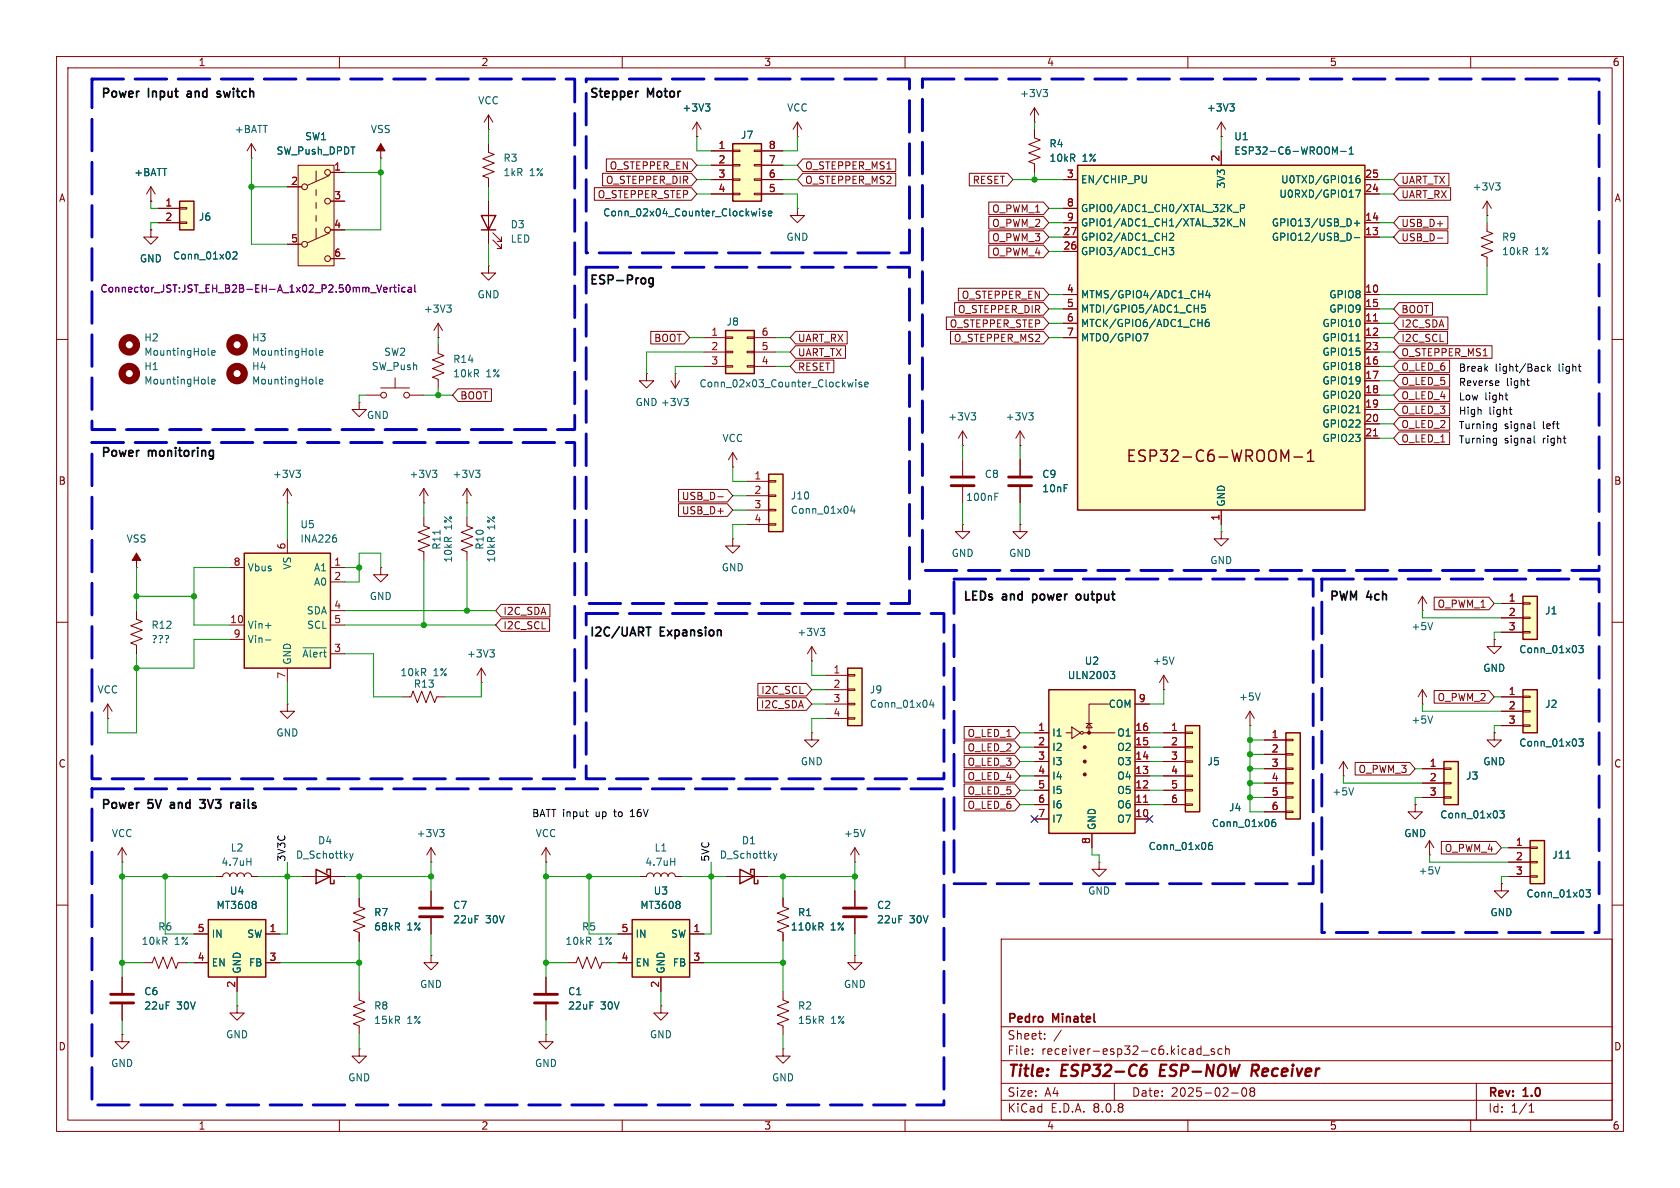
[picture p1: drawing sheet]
<svg xmlns="http://www.w3.org/2000/svg" width="297mm" height="210mm" viewBox="0 0 297 210" stroke-linecap="round" stroke-linejoin="round" font-family="sans-serif">
<defs><g id="words">
<g font-size="2.8" fill="#840000">
<text x="199" y="82">ESP32-C6-WROOM-1</text>
<text x="178" y="190.9">Title:</text>
<text x="187.7" y="190.9">ESP32-C6</text>
<text x="205.9" y="190.9">ESP-NOW</text>
<text x="222.9" y="190.9">Receiver</text>
</g>
<g font-size="2.1" fill="#0f0f0f">
<text x="17.8" y="17.4">Power</text>
<text x="26.3" y="17.4">Input</text>
<text x="33.8" y="17.4">and</text>
<text x="39.7" y="17.4">switch</text>
<text x="104.1" y="17.4">Stepper</text>
<text x="114.5" y="17.4">Motor</text>
<text x="104.1" y="50.4">ESP-Prog</text>
<text x="17.8" y="80.9">Power</text>
<text x="26.3" y="80.9">monitoring</text>
<text x="170.2" y="106.3">LEDs</text>
<text x="177.3" y="106.3">and</text>
<text x="183.2" y="106.3">power</text>
<text x="191.6" y="106.3">output</text>
<text x="234.9" y="106.3">PWM</text>
<text x="241.7" y="106.3">4ch</text>
<text x="104.1" y="112.6">I2C/UART</text>
<text x="116.8" y="112.6">Expansion</text>
<text x="17.8" y="143.1">Power</text>
<text x="26.3" y="143.1">5V</text>
<text x="30.8" y="143.1">and</text>
<text x="36.7" y="143.1">3V3</text>
<text x="42.7" y="143.1">rails</text>
</g>
<g font-size="2.1" fill="#840000">
<text x="178" y="184">Sheet:</text>
<text x="178" y="181.2">Pedro</text>
<text x="186.2" y="181.2">Minatel</text>
<text x="178" y="186.7">File:</text>
<text x="184.1" y="186.7">receiver-esp32-c6.kicad_sch</text>
<text x="178" y="196.9">KiCad</text>
<text x="178" y="194.1">Size:</text>
<text x="184.7" y="194.1">A4</text>
<text x="185.7" y="196.9">E.D.A.</text>
<text x="193.3" y="196.9">8.0.8</text>
<text x="200" y="194.1">Date:</text>
<text x="207" y="194.1">2025-02-08</text>
<text x="263" y="194.3">Rev:</text>
<text x="263" y="196.9">Id:</text>
<text x="267.1" y="196.9">1/1</text>
<text x="269.4" y="194.3">1.0</text>
</g>
<g font-size="1.8" fill="#840000">
<text x="35" y="11.9">1</text>
<text x="85" y="11.9">2</text>
<text x="135" y="11.9">3</text>
<text x="185" y="11.9">4</text>
<text x="235" y="11.9">5</text>
<text x="285" y="11.9">6</text>
<text x="10.3" y="35.9">A</text>
<text x="105.6" y="35.2">O_STEPPER_STEP</text>
<text x="107" y="32.7">O_STEPPER_DIR</text>
<text x="107.7" y="30.2">O_STEPPER_EN</text>
<text x="142.2" y="30.2">O_STEPPER_MS1</text>
<text x="142.2" y="32.7">O_STEPPER_MS2</text>
<text x="171.9" y="32.7">RESET</text>
<text x="247.6" y="32.7">UART_TX</text>
<text x="247.6" y="35.2">UART_RX</text>
<text x="285.3" y="35.9">A</text>
<text x="175.3" y="40.3">O_PWM_2</text>
<text x="175.3" y="37.8">O_PWM_1</text>
<text x="247.6" y="40.3">USB_D+</text>
<text x="175.3" y="45.4">O_PWM_4</text>
<text x="175.3" y="42.9">O_PWM_3</text>
<text x="247.6" y="42.9">USB_D-</text>
<text x="169.9" y="53">O_STEPPER_EN</text>
<text x="167.8" y="58.1">O_STEPPER_STEP</text>
<text x="169.3" y="55.6">O_STEPPER_DIR</text>
<text x="247.6" y="55.6">BOOT</text>
<text x="247.6" y="58.1">I2C_SDA</text>
<text x="115.5" y="60.6">BOOT</text>
<text x="141" y="65.7">RESET</text>
<text x="141" y="60.6">UART_RX</text>
<text x="141" y="63.2">UART_TX</text>
<text x="168.5" y="60.6">O_STEPPER_MS2</text>
<text x="247.6" y="63.2">O_STEPPER_MS1</text>
<text x="247.6" y="65.7">O_LED_6</text>
<text x="247.6" y="60.6">I2C_SCL</text>
<text x="81.3" y="70.8">BOOT</text>
<text x="247.6" y="68.3">O_LED_5</text>
<text x="247.6" y="70.8">O_LED_4</text>
<text x="247.6" y="73.3">O_LED_3</text>
<text x="247.6" y="75.9">O_LED_2</text>
<text x="247.6" y="78.4">O_LED_1</text>
<text x="10.3" y="85.9">B</text>
<text x="120.4" y="88.6">USB_D-</text>
<text x="285.3" y="85.9">B</text>
<text x="120.4" y="91.1">USB_D+</text>
<text x="254" y="107.6">O_PWM_1</text>
<text x="88.9" y="111.4">I2C_SCL</text>
<text x="88.9" y="108.9">I2C_SDA</text>
<text x="134.4" y="125.4">I2C_SDA</text>
<text x="134.5" y="122.9">I2C_SCL</text>
<text x="254" y="124.1">O_PWM_2</text>
<text x="170.9" y="130.5">O_LED_1</text>
<text x="10.3" y="135.9">C</text>
<text x="170.9" y="135.6">O_LED_3</text>
<text x="170.9" y="133">O_LED_2</text>
<text x="240.1" y="136.8">O_PWM_3</text>
<text x="285.3" y="135.9">C</text>
<text x="170.9" y="140.7">O_LED_5</text>
<text x="170.9" y="138.1">O_LED_4</text>
<text x="170.9" y="143.2">O_LED_6</text>
<text x="255.3" y="150.8">O_PWM_4</text>
<text x="10.3" y="185.9">D</text>
<text x="285.3" y="185.9">D</text>
<text x="35" y="199.9">1</text>
<text x="85" y="199.9">2</text>
<text x="135" y="199.9">3</text>
<text x="185" y="199.9">4</text>
<text x="235" y="199.9">5</text>
<text x="285" y="199.9">6</text>
</g>
<g font-size="1.8" fill="#006464">
<text x="180.2" y="17.4">+3V3</text>
<text x="41.4" y="23.7">+BATT</text>
<text x="65.5" y="23.7">VSS</text>
<text x="84.4" y="18.6">VCC</text>
<text x="120.5" y="19.9">+3V3</text>
<text x="139.1" y="19.9">VCC</text>
<text x="213.3" y="19.9">+3V3</text>
<text x="48.8" y="27.5">SW_Push_DPDT</text>
<text x="53.8" y="25">SW1</text>
<text x="88.9" y="28.8">R3</text>
<text x="130.9" y="24.7">J7</text>
<text x="185.4" y="26.3">R4</text>
<text x="185.4" y="28.8">10kR</text>
<text x="191.3" y="28.8">1%</text>
<text x="218.1" y="27.5">ESP32-C6-WROOM-1</text>
<text x="218.1" y="25">U1</text>
<text x="23.6" y="31.3">+BATT</text>
<text x="88.9" y="31.3">1kR</text>
<text x="93.6" y="31.3">1%</text>
<text x="191" y="32.6">EN/CHIP_PU</text>
<text x="216.8" y="33.4" transform="rotate(-90 216.8 33.4)">3V3</text>
<text x="226.1" y="35.2">U0RXD/GPIO17</text>
<text x="226.4" y="32.6">U0TXD/GPIO16</text>
<text x="260.2" y="33.9">+3V3</text>
<text x="35.1" y="39.2">J6</text>
<text x="90.2" y="40.6">D3</text>
<text x="106.5" y="38.5">Conn_02x04_Counter_Clockwise</text>
<text x="191" y="37.7">GPIO0/ADC1_CH0/XTAL_32K_P</text>
<text x="191" y="40.2">GPIO1/ADC1_CH1/XTAL_32K_N</text>
<text x="224.7" y="40.2">GPIO13/USB_D+</text>
<text x="24.6" y="46.6">GND</text>
<text x="30.5" y="46.1">Conn_01x02</text>
<text x="90.2" y="43.1">LED</text>
<text x="138.9" y="42.8">GND</text>
<text x="191" y="45.3">GPIO3/ADC1_CH3</text>
<text x="191" y="42.8">GPIO2/ADC1_CH2</text>
<text x="224.7" y="42.8">GPIO12/USB_D-</text>
<text x="265.4" y="42.8">R9</text>
<text x="265.4" y="45.3">10kR</text>
<text x="271.3" y="45.3">1%</text>
<text x="84.3" y="52.9">GND</text>
<text x="191" y="52.9">MTMS/GPIO4/ADC1_CH4</text>
<text x="234.9" y="52.9">GPIO8</text>
<text x="74.8" y="55.5">+3V3</text>
<text x="128.3" y="57.8">J8</text>
<text x="191" y="55.5">MTDI/GPIO5/ADC1_CH5</text>
<text x="191" y="58">MTCK/GPIO6/ADC1_CH6</text>
<text x="233.7" y="58">GPIO10</text>
<text x="234.9" y="55.5">GPIO9</text>
<text x="25.4" y="65.6">H1</text>
<text x="25.4" y="60.6">H2</text>
<text x="25.4" y="63.1">MountingHole</text>
<text x="44.5" y="60.6">H3</text>
<text x="44.5" y="63.1">MountingHole</text>
<text x="44.5" y="65.6">H4</text>
<text x="65.6" y="65.6">SW_Push</text>
<text x="67.8" y="63.1">SW2</text>
<text x="80" y="64.4">R14</text>
<text x="191" y="60.6">MTDO/GPIO7</text>
<text x="233.7" y="60.6">GPIO11</text>
<text x="233.7" y="65.6">GPIO18</text>
<text x="233.7" y="63.1">GPIO15</text>
<text x="25.4" y="68.2">MountingHole</text>
<text x="44.5" y="68.2">MountingHole</text>
<text x="80" y="66.9">10kR</text>
<text x="85.9" y="66.9">1%</text>
<text x="112.3" y="72">GND +3V3</text>
<text x="123.6" y="68.7">Conn_02x03_Counter_Clockwise</text>
<text x="233.7" y="68.2">GPIO19</text>
<text x="233.7" y="70.7">GPIO20</text>
<text x="64.8" y="74.3">GND</text>
<text x="167.5" y="74.5">+3V3</text>
<text x="177.7" y="74.5">+3V3</text>
<text x="233.7" y="73.3">GPIO21</text>
<text x="233.7" y="75.8">GPIO22</text>
<text x="127.6" y="78.3">VCC</text>
<text x="233.7" y="78.3">GPIO23</text>
<text x="48.2" y="84.7">+3V3</text>
<text x="72.3" y="84.7">+3V3</text>
<text x="79.9" y="84.7">+3V3</text>
<text x="139.7" y="88.5">J10</text>
<text x="170.7" y="88.7">100nF</text>
<text x="174" y="84.7">C8</text>
<text x="184.2" y="84.7">C9</text>
<text x="184.2" y="87.2">10nF</text>
<text x="216.8" y="89.7" transform="rotate(-90 216.8 89.7)">GND</text>
<text x="53" y="93.6">U5</text>
<text x="80.1" y="93.7" transform="rotate(-90 80.1 93.7)">1%</text>
<text x="87.7" y="93.7" transform="rotate(-90 87.7 93.7)">1%</text>
<text x="139.7" y="91">Conn_01x04</text>
<text x="22.3" y="96.1">VSS</text>
<text x="43.7" y="101.2">Vbus</text>
<text x="51.7" y="100.8" transform="rotate(-90 51.7 100.8)">VS</text>
<text x="53" y="96.1">INA226</text>
<text x="55.4" y="101.2">A1</text>
<text x="78.1" y="97.3" transform="rotate(-90 78.1 97.3)">R11</text>
<text x="80.1" y="99.6" transform="rotate(-90 80.1 99.6)">10kR</text>
<text x="85.7" y="97.3" transform="rotate(-90 85.7 97.3)">R10</text>
<text x="87.7" y="99.6" transform="rotate(-90 87.7 99.6)">10kR</text>
<text x="127.5" y="101.2">GND</text>
<text x="168.1" y="98.7">GND</text>
<text x="178.3" y="98.7">GND</text>
<text x="213.9" y="99.9">GND</text>
<text x="55.4" y="103.7">A0</text>
<text x="65.3" y="106.3">GND</text>
<text x="26.7" y="111.4">R12</text>
<text x="26.7" y="113.9">???</text>
<text x="43.7" y="111.4">Vin+</text>
<text x="43.7" y="113.9">Vin-</text>
<text x="54.1" y="108.8">SDA</text>
<text x="54.2" y="111.4">SCL</text>
<text x="140.9" y="112.6">+3V3</text>
<text x="249.4" y="111.6">+5V</text>
<text x="273.1" y="108.8">J1</text>
<text x="51.7" y="117.6" transform="rotate(-90 51.7 117.6)">GND</text>
<text x="53.4" y="116.4">~{Alert}</text>
<text x="70.7" y="119.7">10kR</text>
<text x="76.6" y="119.7">1%</text>
<text x="82.4" y="116.4">+3V3</text>
<text x="191.7" y="117.7">U2</text>
<text x="203.7" y="117.7">+5V</text>
<text x="262.1" y="119">GND</text>
<text x="268.5" y="115.7">Conn_01x03</text>
<text x="17.1" y="122.8">VCC</text>
<text x="73.1" y="121.8">R13</text>
<text x="153.7" y="122.8">J9</text>
<text x="153.7" y="125.3">Conn_01x04</text>
<text x="188.7" y="120.2">ULN2003</text>
<text x="195.9" y="125.3">COM</text>
<text x="218.9" y="124.1">+5V</text>
<text x="273.1" y="125.3">J2</text>
<text x="48.8" y="130.4">GND</text>
<text x="185.9" y="130.4">I1</text>
<text x="197.4" y="130.4">O1</text>
<text x="249.4" y="128.1">+5V</text>
<text x="141.5" y="135.5">GND</text>
<text x="185.9" y="132.9">I2</text>
<text x="185.9" y="135.5">I3</text>
<text x="197.4" y="135.5">O3</text>
<text x="197.4" y="132.9">O2</text>
<text x="213.4" y="135.5">J5</text>
<text x="262.1" y="135.5">GND</text>
<text x="268.5" y="132.2">Conn_01x03</text>
<text x="185.9" y="138">I4</text>
<text x="185.9" y="140.6">I5</text>
<text x="185.9" y="143.1">I6</text>
<text x="197.4" y="143.1">O6</text>
<text x="197.4" y="140.6">O5</text>
<text x="197.4" y="138">O4</text>
<text x="217.2" y="143.6">J4</text>
<text x="235.5" y="140.8">+5V</text>
<text x="259.1" y="138">J3</text>
<text x="19.7" y="148.2">VCC</text>
<text x="56.1" y="149.5">D4</text>
<text x="73.6" y="148.2">+3V3</text>
<text x="94.6" y="148.2">VCC</text>
<text x="131.1" y="149.5">D1</text>
<text x="149.1" y="148.2">+5V</text>
<text x="185.9" y="145.6">I7</text>
<text x="193.9" y="146.8" transform="rotate(-90 193.9 146.8)">GND</text>
<text x="197.4" y="145.6">O7</text>
<text x="214.1" y="146.4">Conn_01x06</text>
<text x="248.2" y="148.2">GND</text>
<text x="254.5" y="144.9">Conn_01x03</text>
<text x="39.1" y="153.3">4.7uH</text>
<text x="40.7" y="150.7">L2</text>
<text x="52.2" y="152">D_Schottky</text>
<text x="114" y="153.3">4.7uH</text>
<text x="115.6" y="150.7">L1</text>
<text x="127.2" y="152">D_Schottky</text>
<text x="203" y="150.5">Conn_01x06</text>
<text x="250.7" y="154.8">+5V</text>
<text x="274.3" y="152">J11</text>
<text x="38.2" y="160.9">MT3608</text>
<text x="40.5" y="158.3">U4</text>
<text x="80" y="160.9">C7</text>
<text x="113.1" y="160.9">MT3608</text>
<text x="115.5" y="158.3">U3</text>
<text x="154.9" y="160.9">C2</text>
<text x="192.3" y="158.3">GND</text>
<text x="269.8" y="158.9">Conn_01x03</text>
<text x="24.9" y="167.2">10kR</text>
<text x="27.9" y="164.7">R6</text>
<text x="30.8" y="167.2">1%</text>
<text x="37.3" y="166">IN</text>
<text x="43.6" y="166">SW</text>
<text x="66" y="162.2">R7</text>
<text x="66" y="164.7">68kR</text>
<text x="71.9" y="164.7">1%</text>
<text x="80" y="163.4">22uF</text>
<text x="85.8" y="163.4">30V</text>
<text x="99.9" y="167.2">10kR</text>
<text x="102.8" y="164.7">R5</text>
<text x="105.8" y="167.2">1%</text>
<text x="112.3" y="166">IN</text>
<text x="118.5" y="166">SW</text>
<text x="139.7" y="164.7">110kR</text>
<text x="141" y="162.2">R1</text>
<text x="146.8" y="164.7">1%</text>
<text x="154.9" y="163.4">22uF</text>
<text x="160.8" y="163.4">30V</text>
<text x="263.4" y="162.2">GND</text>
<text x="37.3" y="171">EN</text>
<text x="42.8" y="172.2" transform="rotate(-90 42.8 172.2)">GND</text>
<text x="43.9" y="171">FB</text>
<text x="112.3" y="171">EN</text>
<text x="117.7" y="172.2" transform="rotate(-90 117.7 172.2)">GND</text>
<text x="118.9" y="171">FB</text>
<text x="25.4" y="176.1">C6</text>
<text x="25.4" y="178.7">22uF</text>
<text x="31.2" y="178.7">30V</text>
<text x="66" y="178.7">R8</text>
<text x="74.2" y="174.9">GND</text>
<text x="100.3" y="176.1">C1</text>
<text x="100.3" y="178.7">22uF</text>
<text x="106.2" y="178.7">30V</text>
<text x="141" y="178.7">R2</text>
<text x="149.1" y="174.9">GND</text>
<text x="39.9" y="183.7">GND</text>
<text x="66" y="181.2">15kR</text>
<text x="71.9" y="181.2">1%</text>
<text x="114.8" y="183.7">GND</text>
<text x="141" y="181.2">15kR</text>
<text x="146.9" y="181.2">1%</text>
<text x="19.6" y="188.8">GND</text>
<text x="61.5" y="191.4">GND</text>
<text x="94.5" y="188.8">GND</text>
<text x="136.4" y="191.4">GND</text>
</g>
<g font-size="1.8" fill="#a90000">
<text x="126.9" y="26.4">1</text>
<text x="126.9" y="29">2</text>
<text x="135.8" y="29">7</text>
<text x="135.8" y="26.4">8</text>
<text x="215.6" y="28.6" transform="rotate(-90 215.6 28.6)">2</text>
<text x="51.4" y="32.8">2</text>
<text x="59" y="30.2">1</text>
<text x="59" y="35.3">3</text>
<text x="126.9" y="31.5">3</text>
<text x="126.9" y="34">4</text>
<text x="135.8" y="34">5</text>
<text x="135.8" y="31.5">6</text>
<text x="188.5" y="31.5">3</text>
<text x="241.3" y="34">24</text>
<text x="241.3" y="31.5">25</text>
<text x="29.1" y="36.6">1</text>
<text x="29.1" y="39.1">2</text>
<text x="59" y="40.4">4</text>
<text x="187.9" y="41.7">27</text>
<text x="188.5" y="36.6">8</text>
<text x="188.5" y="39.1">9</text>
<text x="241.3" y="41.7">13</text>
<text x="241.3" y="39.1">14</text>
<text x="51.4" y="42.9">5</text>
<text x="59" y="45.5">6</text>
<text x="187.9" y="44.2">26</text>
<text x="188.5" y="51.8">4</text>
<text x="241.3" y="51.8">10</text>
<text x="125.7" y="59.4">1</text>
<text x="134.5" y="59.4">6</text>
<text x="188.5" y="54.4">5</text>
<text x="188.5" y="56.9">6</text>
<text x="188.5" y="59.4">7</text>
<text x="241.3" y="56.9">11</text>
<text x="241.3" y="59.4">12</text>
<text x="241.3" y="54.4">15</text>
<text x="125.7" y="62">2</text>
<text x="125.7" y="64.5">3</text>
<text x="134.5" y="64.5">4</text>
<text x="134.5" y="62">5</text>
<text x="241.3" y="64.5">16</text>
<text x="241.3" y="62">23</text>
<text x="241.3" y="67.1">17</text>
<text x="241.3" y="69.6">18</text>
<text x="241.3" y="72.1">19</text>
<text x="241.3" y="74.7">20</text>
<text x="241.3" y="77.2">21</text>
<text x="133.3" y="84.8">1</text>
<text x="133.3" y="87.4">2</text>
<text x="133.3" y="89.9">3</text>
<text x="133.3" y="92.5">4</text>
<text x="215.6" y="92.1" transform="rotate(-90 215.6 92.1)">1</text>
<text x="41.2" y="100.1">8</text>
<text x="50.5" y="97.2" transform="rotate(-90 50.5 97.2)">6</text>
<text x="59" y="100.1">1</text>
<text x="59" y="102.6">2</text>
<text x="59" y="107.7">4</text>
<text x="266.6" y="106.4">1</text>
<text x="40.6" y="110.2">10</text>
<text x="41.2" y="112.8">9</text>
<text x="59" y="110.2">5</text>
<text x="266.6" y="109">2</text>
<text x="266.6" y="111.5">3</text>
<text x="59" y="115.3">3</text>
<text x="147.2" y="119.1">1</text>
<text x="50.5" y="120.1" transform="rotate(-90 50.5 120.1)">7</text>
<text x="147.2" y="121.7">2</text>
<text x="147.2" y="124.2">3</text>
<text x="201.2" y="124.2">9</text>
<text x="266.6" y="122.9">1</text>
<text x="266.6" y="125.5">2</text>
<text x="147.2" y="126.7">4</text>
<text x="183.4" y="129.3">1</text>
<text x="183.4" y="131.8">2</text>
<text x="200.6" y="131.8">15</text>
<text x="200.6" y="129.3">16</text>
<text x="206.9" y="129.3">1</text>
<text x="206.9" y="131.8">2</text>
<text x="224.7" y="130.6">1</text>
<text x="266.6" y="128">3</text>
<text x="183.4" y="134.4">3</text>
<text x="183.4" y="136.9">4</text>
<text x="200.6" y="136.9">13</text>
<text x="200.6" y="134.4">14</text>
<text x="206.9" y="134.4">3</text>
<text x="206.9" y="136.9">4</text>
<text x="224.7" y="133.1">2</text>
<text x="224.7" y="135.6">3</text>
<text x="252.7" y="135.6">1</text>
<text x="183.4" y="139.4">5</text>
<text x="183.4" y="142">6</text>
<text x="200.6" y="142">11</text>
<text x="200.6" y="139.4">12</text>
<text x="206.9" y="139.4">5</text>
<text x="206.9" y="142">6</text>
<text x="224.7" y="138.2">4</text>
<text x="224.7" y="140.7">5</text>
<text x="224.7" y="143.3">6</text>
<text x="252.7" y="138.2">2</text>
<text x="252.7" y="140.7">3</text>
<text x="183.4" y="144.5">7</text>
<text x="192.8" y="149.3" transform="rotate(-90 192.8 149.3)">8</text>
<text x="200.6" y="144.5">10</text>
<text x="267.9" y="149.6">1</text>
<text x="267.9" y="152.1">2</text>
<text x="267.9" y="154.7">3</text>
<text x="34.9" y="164.8">5</text>
<text x="47.6" y="164.8">1</text>
<text x="109.8" y="164.8">5</text>
<text x="122.5" y="164.8">1</text>
<text x="34.9" y="169.9">4</text>
<text x="47.6" y="169.9">3</text>
<text x="109.8" y="169.9">4</text>
<text x="122.5" y="169.9">3</text>
<text x="41.7" y="174.7" transform="rotate(-90 41.7 174.7)">2</text>
<text x="116.6" y="174.7" transform="rotate(-90 116.6 174.7)">2</text>
</g>
<text font-size="1.8" fill="#840084" x="17.6" y="51.9">Connector_JST:JST_EH_B2B-EH-A_1x02_P2.50mm_Vertical</text>
<g font-size="1.8" fill="#0f0f0f">
<text x="257.8" y="65.8">Break</text>
<text x="264.3" y="65.8">light/Back</text>
<text x="275.6" y="65.8">light</text>
<text x="257.8" y="70.9">Low</text>
<text x="257.8" y="68.3">Reverse</text>
<text x="262.5" y="70.9">light</text>
<text x="266.3" y="68.3">light</text>
<text x="257.8" y="75.9">Turning</text>
<text x="257.8" y="73.4">High</text>
<text x="263.2" y="73.4">light</text>
<text x="265.9" y="75.9">signal</text>
<text x="272.9" y="75.9">left</text>
<text x="257.8" y="78.5">Turning</text>
<text x="265.9" y="78.5">signal</text>
<text x="272.9" y="78.5">right</text>
<text x="94" y="144.5">BATT input</text>
<text x="105.4" y="144.5">up</text>
<text x="108.9" y="144.5">to</text>
<text x="111.9" y="144.5">16V</text>
<text x="50.5" y="152.4" transform="rotate(-90 50.5 152.4)">3V3C</text>
<text x="125.5" y="152.4" transform="rotate(-90 125.5 152.4)">5VC</text>
</g>
</g></defs>
<g fill="none" stroke="#840000" stroke-width=".18">
<path d="M10 10h277v190h-277zM12 12h273v186h-273zM60 10v2M110 10v2M160 10v2M182.9 19.1l-.8 1.2M182.9 19.1v2.5M182.9 19.1l.7 1.2M210 10v2M260 10v2M182.9 21.6h.1M182.9 22.9v1.5l1 .4-2 .7 2 .8-2 .8 2 .7-2 .8 1 .4v1.5"/>
<path d="M215.9 24.1h.1M215.9 21.6l-.8 1.3M215.9 21.6v2.5M215.9 21.6l.8 1.3M10 60h2M285 60h2M24.1 97.8v2.5M180.3 92.7v1.3h1.3l-1.3 1.3-1.2-1.3h1.2M180.3 92.7h.1M215.9 94v1.3h1.3l-1.3 1.2-1.3-1.2h1.3M215.9 94h.1M10 110h2"/>
<path d="M24.1 108v1.5l1 .4-2 .7 2 .8-2 .7 2 .8-2 .8 1 .3v1.6M24.1 100.3h.1M285 110h2M50.8 124.5v1.2h1.3l-1.3 1.3-1.3-1.3h1.3M50.8 124.5h.1M143.5 129.5v1.3h1.3l-1.3 1.3-1.3-1.3h1.3M143.5 129.5h.1M128.3 154.9h7.6M151.1 157.5v2.8M10 160h2M25.4 170.2h1.5l.4-1 .8 2 .7-2 .8 2 .8-2 .7 2 .4-1h1.5M41.9 177.8v1.3h1.3l-1.3 1.2-1.3-1.2h1.3"/>
<path d="M41.9 177.8h.1M151.1 162.3v2.8M177 166h108v32h-108zM285 160h2M60 198v2M110 198v2M160 198v2M177 194.5h108M177 191.5h108M177 187.5h108M177 181.5h108M182.5 186.3v.1"/>
<path d="M182.5 185.5v.1M184.7 183.6v.1M184.7 182.8v.1M187.6 182.1l-1.3 2M197 191.5v3M210 198v2M212.3 184.9v1.5M212.3 185.5l-.4-.1-.3 .3v.4l.1 .2h.6M212.7 186.5h1.1M214.7 185.5l-.4-.1-.2 .2 .1 .2 .5 .2v.3h-.6M216 185.5l-.4-.1-.3 .3v.4l.2 .2h.5M216.7 185.5l.2-.1 .3 .1 .1 .9"/>
<path d="M216.7 184.9v1.5M217.7 193.2h1.2M219.7 192.4l.2-.1a.81 .81 0 0 1 .6 .6 .81 .81 0 0 1-.3 .8l-.2 .1a.81 .81 0 0 1-.3-1.4zM221.2 192.9l-.2-.2 .2-.4 .5 .1 .1 .2-.3 .3M221.2 192.9l-.2 .3v.5l.2 .1 .5-.1 .1-.2-.1-.4-.2-.2M221.2 192.9h.3M260 198v2M261 191.5v6.5M270.3 196.6h.9M270.3 195.5l.4-.4v1.5"/>
</g>
<path d="M201.8 189.1l.2-.1 .6 .1 .1 .3v.4a.66 .66 0 0 1-.8 .4M202.7 188.2a.81 .81 0 0 0-.9 .5M205.3 188.2l-.3 2h1M221.8 189.3l.5 .9M222.2 188.2h-.7l-.3 2M222.3 189.2l-1 .1" fill="none" stroke="#840000" stroke-width=".4"/>
<path d="M184.4 15.8h.8l-.4 .5M184.9 16.3l.3 .2v.3l-.3 .3M217.4 18.4h.8l-.4 .4M218 18.8l.2 .3v.3l-.2 .2M136.8 150.9l.3 .8M137.1 151.7l-.3 .4M137.4 150.9l-.3 .8" fill="none" stroke="#006464" stroke-width=".18"/>
<path d="M130.8 153.7l2.5 1.2-2.5 1.3zM132.7 154.3v-.6h.6v2.5h.7v-.6" fill="none" stroke="#840000" stroke-width=".25"/>
<path d="M149.1 162.1h4.1M149.1 160.5h4.1" fill="none" stroke="#840000" stroke-width=".51"/>
<path d="M24.1 97.8l.8 1.3h-1.5z" fill="#840000" stroke="#840000" stroke-width=".18"/>
<path d="M270.5 148.6h2.5v7.6h-2.5z" fill="#ffffc2"/>
<path d="M113 154.9h1.3a.64 .64 0 0 1 .6-.6 .64 .64 0 0 1 .7 .6 .64 .64 0 0 1 .6-.6 .64 .64 0 0 1 .6 .6 .64 .64 0 0 1 .7-.6 .64 .64 0 0 1 .6 .6 .64 .64 0 0 1 .6-.6 .64 .64 0 0 1 .7 .6h1.2M266.7 149.9h3.8M266.7 152.4h3.8M266.7 154.9h3.8M270.5 154.8h1.3v.3h-1.3zM270.5 152.3h1.3v.2h-1.3zM270.5 149.7h1.3v.3h-1.3z" fill="none" stroke="#840000" stroke-width=".18"/>
<path d="M270.5 148.6h2.5v7.6h-2.5z" fill="none" stroke="#840000" stroke-width=".25"/>
<path d="M118.6 152.3h.7M119.3 151.7v1.3M276.9 151.7h.7M280.4 157.3h.8l-.5 .5 .4 .1v.5l-.2 .2-.5-.2" fill="none" stroke="#006464" stroke-width=".18"/>
<path d="M111.8 162.6h10.1v10.1h-10.1z" fill="#ffffc2"/>
<path d="M111.8 162.6h10.1v10.1h-10.1z" fill="none" stroke="#840000" stroke-width=".25"/>
<path d="M100.3 170.2h1.6l.3-1 .8 2 .8-2 .7 2 .8-2 .7 2 .4-1h1.5M109.2 165.1h2.6M109.2 170.2h2.6M116.8 172.7v2.6M121.9 165.1h2.6M121.9 170.2h2.6" fill="none" stroke="#840000" stroke-width=".18"/>
<path d="M120.1 159.4l.1 .2-.1 .2M120.1 159.9l.1 .2-.1 .4" fill="none" stroke="#006464" stroke-width=".18"/>
<path d="M149.9 118.1h2.5v10.2h-2.5z" fill="#ffffc2"/>
<g fill="none" stroke="#840000" stroke-width=".18">
<path d="M146 119.4h3.9M149.9 119.3h1.2v.2h-1.2zM146 121.9h3.9M146 124.5h3.9M146 127h3.9M149.9 126.9h1.2v.2h-1.2zM149.9 124.3h1.2v.3h-1.2zM149.9 121.8h1.2v.2h-1.2zM237.5 137.2h.1M237.5 134.6l-.8 1.3M237.5 134.6v2.6M237.5 134.6l.8 1.3"/>
<path d="M265.4 156.2v1.3h1.3l-1.3 1.3-1.2-1.3h1.2M265.4 156.2h.1"/>
</g>
<path d="M149.9 118.1h2.5v10.2h-2.5z" fill="none" stroke="#840000" stroke-width=".25"/>
<path d="M164.7 123.7l-.3 .9h.8M165 124.2v.8M239.3 139.3l-.4 1.2" fill="none" stroke="#006464" stroke-width=".18"/>
<path d="M255.3 134.6h2.5v7.6h-2.5z" fill="#ffffc2"/>
<path d="M143.5 116.8h.1M143.5 114.3l-.8 1.3M143.5 114.3v2.5M143.5 114.3l.8 1.3M251.5 135.9h3.8M251.5 138.4h3.8M255.3 138.3h1.2v.3h-1.2zM255.3 135.8h1.2v.2h-1.2zM264.2 129.5v1.3h1.2l-1.2 1.3-1.3-1.3h1.3M264.2 129.5h.1M251.5 141h3.8M255.3 140.8h1.2v.3h-1.2z" fill="none" stroke="#840000" stroke-width=".18"/>
<path d="M255.3 134.6h2.5v7.6h-2.5z" fill="none" stroke="#840000" stroke-width=".25"/>
<path d="M145 111.1h.8l-.4 .5M145.6 111.6l.2 .2v.3l-.2 .2M265.1 143.3h.8l-.4 .5 .4 .1v.6l-.2 .1-.6-.1" fill="none" stroke="#006464" stroke-width=".18"/>
<path d="M269.2 121.9h2.6v7.6h-2.6z" fill="#ffffc2"/>
<path d="M265.4 123.2h3.8M265.4 125.7h3.8M265.4 128.3h3.8M269.2 128.1h1.3v.3h-1.3zM269.2 125.6h1.3v.3h-1.3zM269.2 123.1h1.3v.2h-1.3z" fill="none" stroke="#840000" stroke-width=".18"/>
<path d="M269.2 121.9h2.6v7.6h-2.6z" fill="none" stroke="#840000" stroke-width=".25"/>
<path d="M279.1 130.6h.8l-.4 .5 .3 .1v.6l-.1 .1-.6-.1" fill="none" stroke="#006464" stroke-width=".18"/>
<path d="M269.2 105.4h2.6v7.6h-2.6z" fill="#ffffc2"/>
<path d="M265.4 106.7h3.8M265.4 109.2h3.8M265.4 111.8h3.8M269.2 111.6h1.3v.3h-1.3zM269.2 109.1h1.3v.2h-1.3zM269.2 106.6h1.3v.2h-1.3z" fill="none" stroke="#840000" stroke-width=".18"/>
<path d="M269.2 105.4h2.6v7.6h-2.6z" fill="none" stroke="#840000" stroke-width=".25"/>
<path d="M279.1 114.1h.8l-.4 .5 .3 .1v.6l-.1 .1-.6-.1" fill="none" stroke="#006464" stroke-width=".18"/>
<path d="M185.4 121.9h15.3v25.4h-15.3z" fill="#ffffc2"/>
<path d="M185.4 121.9h15.3v25.4h-15.3z" fill="none" stroke="#840000" stroke-width=".25"/>
<g fill="none" stroke="#840000" stroke-width=".18">
<path d="M182.9 129.5h2.5M182.9 139.7h2.5M182.9 137.2h2.5M182.9 134.6h2.5M182.9 132.1h2.5M188.5 129.5h1M189.5 128.5l1.5 1-1.5 1.1zM191.5 129.5h5.6M192 127.9h1M192.5 127.9l.5 .8h-1zM196 124.5h-3.5v5M200.7 129.5h2.5"/>
<path d="M200.7 139.7h2.5M200.7 137.2h2.5M200.7 134.6h2.5M200.7 132.1h2.5M200.7 124.5h2.5M221 128.3h.1M221 125.7l-.8 1.3M221 125.7v2.6M221 125.7l.7 1.3M182.9 144.8h2.5M182.9 142.2h2.5M193 147.3v2.6"/>
<path d="M200.7 144.8h2.5M200.7 142.2h2.5"/>
<circle cx="191.3" cy="129.5" r=".25"/>
</g>
<g fill="#840000" stroke="#840000" stroke-width=".18">
<circle cx="191.8" cy="136.9" r=".25"/>
<circle cx="191.8" cy="134.6" r=".25"/>
<circle cx="191.8" cy="132.1" r=".25"/>
<circle cx="192.5" cy="129.5" r=".25"/>
</g>
<path d="M202.2 141.8h.7" fill="none" stroke="#a90000" stroke-width=".18"/>
<path d="M196.3 118.7h.8l-.5 .5 .4 .1 .1 .4-.3 .3h-.3M222.8 122.5l-.4 1.3" fill="none" stroke="#006464" stroke-width=".18"/>
<path d="M209.5 128.3h2.6v15.2h-2.6z" fill="#ffffc2"/>
<g fill="none" stroke="#840000" stroke-width=".18">
<path d="M205.7 119.4l-.7 1.3M205.7 119.4v2.5M205.7 119.4l.8 1.3M205.7 121.9h.1M205.7 129.5h3.8M205.7 132.1h3.8M205.7 134.6h3.8M205.7 137.2h3.8M205.7 139.7h3.8M209.5 139.6h1.3v.2h-1.3zM209.5 137h1.3v.3h-1.3zM209.5 134.5h1.3v.2h-1.3z"/>
<path d="M209.5 132h1.3v.2h-1.3zM209.5 129.4h1.3v.3h-1.3zM205.7 142.2h3.8M209.5 142.1h1.3v.3h-1.3z"/>
</g>
<path d="M209.5 128.3h2.6v15.2h-2.6z" fill="none" stroke="#840000" stroke-width=".25"/>
<path d="M207.6 116.1l-.5 1.3M214.2 148.9l-.3 .1a.86 .86 0 0 0 0 1.2l.4-.1 .1-.5-.3-.2h-.2l-.3 .2" fill="none" stroke="#006464" stroke-width=".18"/>
<path d="M227.3 129.5h2.6v15.3h-2.6z" fill="#ffffc2"/>
<g fill="none" stroke="#840000" stroke-width=".18">
<path d="M67.3 27.9h.1M67.3 25.4v2.5M86.4 25.4v1.5l1 .4-2.1 .8 2.1 .7-2.1 .8 2.1 .8-2.1 .7 1.1 .4v1.5M86.4 22.9h.1M86.4 20.3v2.6M86.4 20.3l-.8 1.3M86.4 20.3l.7 1.3M251.5 108h.1M251.5 105.4l-.8 1.3M251.5 105.4v2.6M251.5 105.4l.7 1.3M223.5 130.8h3.8"/>
<path d="M223.5 133.4h3.8M223.5 135.9h3.8M223.5 138.4h3.8M227.3 138.3h1.3v.3h-1.3zM227.3 135.8h1.3v.2h-1.3zM227.3 133.2h1.3v.3h-1.3zM227.3 130.7h1.3v.2h-1.3zM194.3 152.4v1.3h1.3l-1.3 1.2-1.3-1.2h1.3M194.3 152.4h.1M223.5 141h3.8M223.5 143.5h3.8M227.3 143.4h1.3v.2h-1.3z"/>
<path d="M227.3 140.8h1.3v.3h-1.3z"/>
</g>
<path d="M227.3 129.5h2.6v15.3h-2.6z" fill="none" stroke="#840000" stroke-width=".25"/>
<path d="M36.8 67.7l.2 .2M36.8 62.6l.2 .2M37.4 62.4l.6-.1v-.3h-.4l-.2 .1 .1 .6h.5M37.4 67.5l.6-.2v-.2l-.4-.1-.2 .2 .1 .6h.5M55.9 62.6l.2 .2M55.9 67.7l.2 .2M56.5 62.4l.6-.1-.1-.3h-.3l-.2 .1v.6h.5M56.5 67.5l.6-.2-.1-.2-.3-.1-.2 .2v.6h.5M253.3 110.1l-.4 1.2M225.4 144.9h-.3a.86 .86 0 0 0 0 1.2l.4-.1v-.4l-.2-.3h-.2l-.3 .3" fill="none" stroke="#006464" stroke-width=".18"/>
<g fill="none" stroke="#840000" stroke-width="1.3">
<circle cx="22.9" cy="66" r="1.27"/>
<circle cx="22.9" cy="61" r="1.27"/>
<circle cx="41.9" cy="66" r="1.27"/>
<circle cx="41.9" cy="61" r="1.27"/>
</g>
<path d="M67.3 25.4l.8 1.3h-1.6z" fill="#840000" stroke="#840000" stroke-width=".18"/>
<path d="M31.7 35.6h2.6v5h-2.6z" fill="#ffffc2"/>
<g fill="none" stroke="#840000" stroke-width=".18">
<path d="M26.7 35.6h.1M26.7 33l-.8 1.3M26.7 33v2.6M26.7 33l.7 1.3M27.9 36.8h3.8M27.9 39.4h3.8M31.7 39.2h1.3v.3h-1.3zM31.7 36.7h1.3v.3h-1.3zM44.4 27.9h.1M44.4 25.4l-.7 1.3M44.4 25.4v2.5M44.4 25.4l.8 1.3"/>
<path d="M26.7 40.6v1.3h1.2l-1.2 1.3-1.3-1.3h1.3M26.7 40.6h.1"/>
</g>
<path d="M31.7 35.6h2.6v5h-2.6z" fill="none" stroke="#840000" stroke-width=".25"/>
<path d="M41.2 44.6l.5-.1 .2 .4-.8 .9h.8" fill="none" stroke="#006464" stroke-width=".18"/>
<path d="M66.6 50.4l.4 1.2 .5-1.2M67.8 51.2l.6-.1v-.3h-.4l-.2 .2 .1 .6h.5M69 50.8v.8M69.3 50.8l-.3 .2M69.6 50.8h.5M69.8 50.4v1.1l.3 .1M70.5 50.4v.1M70.5 50.8v.8M71.6 50.8h-.3l-.3 .2 .1 .6h.5M72.2 50.8h.5v.8M72.7 51.1h-.4l-.2 .2 .2 .3h.4M73.3 50.4v1.1l.2 .1" fill="none" stroke="#840084" stroke-width=".18"/>
<path d="M52.7 29.2h6.4v17.8h-6.4z" fill="#ffffc2"/>
<g fill="none" stroke="#840000" stroke-width=".18">
<path d="M50.8 33h2.5M52.7 29.2h6.4v17.8h-6.4zM55.9 30.2v1.8M55.9 33.5v1M55.9 35.8v1M55.9 38.1v1M58.2 31l-3.8 1.8M58.4 30.5h2.6M58.4 35.6h2.6M86.4 35.6v7.6M262.9 38.1h.1M262.9 35.6l-.8 1.2"/>
<path d="M262.9 35.6v2.5M262.9 35.6l.8 1.2M50.8 43.2h2.5M55.9 40.4v1.8M58.2 41.2l-3.8 1.7M58.4 40.6h2.6M58.4 45.7h2.6M77.5 59.7h.1M77.5 57.2v2.5M77.5 57.2l-.8 1.2M77.5 57.2l.7 1.2M86.4 47v1.3h1.2l-1.2 1.2-1.3-1.2h1.3"/>
<path d="M86.4 47h.1M87.1 42.4l1.5 1.5v-.7v.7h-.7M87.1 41.1l1.5 1.6v-.8v.8h-.7M64.8 69.9h2.5M67.3 68.6h5.1M69.8 66.8v1.8M72.4 69.9h2.5M77.5 61v1.5l1 .4-2 .7 2 .8-2 .8 2 .7-2 .8 1 .4v1.5M264.2 113v1.3h1.2l-1.2 1.3-1.3-1.3h1.3M264.2 113h.1M251.5 124.5h.1M251.5 121.9l-.8 1.3"/>
<path d="M251.5 121.9v2.6M251.5 121.9l.7 1.3"/>
<circle cx="53.8" cy="33" r=".51"/>
<circle cx="57.9" cy="30.5" r=".51"/>
<circle cx="57.9" cy="35.6" r=".51"/>
<circle cx="53.8" cy="43.2" r=".51"/>
<circle cx="57.9" cy="40.6" r=".51"/>
<circle cx="57.9" cy="45.7" r=".51"/>
<circle cx="67.8" cy="69.9" r=".51"/>
<circle cx="71.9" cy="69.9" r=".51"/>
</g>
<path d="M85.1 38.1h2.5l-1.2 2.5zM85.1 40.6h2.5" fill="none" stroke="#840000" stroke-width=".25"/>
<path d="M264.4 32.3h.8l-.4 .5M264.9 32.8l.3 .3v.3l-.3 .2M79 53.9h.8l-.5 .5M79.5 54.4l.3 .2v.3l-.3 .3M253.3 126.6l-.4 1.2" fill="none" stroke="#006464" stroke-width=".18"/>
<path d="M190.5 29.2h50.8v61h-50.8z" fill="#ffffc2"/>
<path d="M190.5 29.2h50.8v61h-50.8zM227.1 81l.7-1.4v2M228.8 80.8h1.5M231.1 81.6h1.2M231.1 80.1l.6-.5v2M55.9 153.7l2.5 1.2-2.5 1.3zM57.8 154.3v-.6h.6v2.5h.7v-.6" fill="none" stroke="#840000" stroke-width=".25"/>
<g fill="none" stroke="#840000" stroke-width=".18">
<path d="M188 39.4h2.5M188 31.8h2.5M188 36.8h2.5M215.9 26.7v2.5M241.3 39.4h2.5M241.3 34.3h2.5M241.3 31.8h2.5M188 52.1h2.5M188 57.2h2.5M188 59.7h2.5M188 41.9h2.5M188 54.6h2.5"/>
<path d="M188 44.5h2.5M241.3 52.1h2.5M241.3 57.2h2.5M241.3 59.7h2.5M241.3 41.9h2.5M241.3 54.6h2.5M180.3 78.7h.1M180.3 76.2v2.5M180.3 76.2l-.7 1.3M180.3 76.2l.8 1.3M241.3 64.8h2.5M241.3 67.3h2.5"/>
<path d="M241.3 69.9h2.5M241.3 72.4h2.5M241.3 74.9h2.5M241.3 77.5h2.5M241.3 62.2h2.5M180.3 81.3v2.8M180.3 86.1v2.8M215.9 90.2v2.5M19 127h.1M19 124.5l-.7 1.2M19 124.5v2.5M19 124.5l.8 1.2"/>
<path d="M38.1 154.9h1.3a.64 .64 0 0 1 .6-.6 .64 .64 0 0 1 .6 .6 .64 .64 0 0 1 .7-.6 .64 .64 0 0 1 .6 .6 .64 .64 0 0 1 .6-.6 .64 .64 0 0 1 .7 .6 .64 .64 0 0 1 .6-.6 .64 .64 0 0 1 .6 .6h1.3M53.3 154.9h7.7M138.4 158.8v1.5l1 .4-2 .7 2 .8-2 .7 2 .8-2 .8 1 .3v1.6M151.1 152.4h.1M151.1 149.9l-.7 1.2M151.1 149.9v2.5M151.1 149.9l.8 1.2M250.2 142.2v1.3h1.3l-1.3 1.3-1.3-1.3h1.3M250.2 142.2h.1M252.7 151.1h.1M252.7 148.6l-.7 1.3M252.7 148.6v2.5"/>
<path d="M252.7 148.6l.8 1.3M116.8 177.8v1.3h1.3l-1.3 1.2-1.2-1.2h1.2M116.8 177.8h.1"/>
</g>
<path d="M242.8 56.7h.7M242.8 77.1h.7" fill="none" stroke="#a90000" stroke-width=".18"/>
<g fill="none" stroke="#006464" stroke-width=".18">
<path d="M202.7 31.1l-.1 1.1-.2 .1h-.3M218 37.5h1M219.3 36.8l.6-.1 .1-.1v-.3l-.7-.2v1.3M220 38.7v1.2l-.7-1.2v1.2M236 26.9l.4-.9v1.2M237 26.8h1M238.5 26.3l.4-.3v1.2M238.5 27.2h.8M239.4 39.5h1M239.7 33.6h.8l-.5 1.3M239.9 39v.9M240.3 31.1h-.3a.86 .86 0 0 0 0 1.2l.4-.1v-.4l-.2-.3-.4 .1-.1 .2"/>
<path d="M202.1 59h.9l-.6 1.3M206.7 43.8h.8l-.4 .4 .3 .2v.5l-.1 .1-.6-.1M206.8 41.3l.5-.1 .2 .4-.8 .9h.8M211.1 54.5h.8M211.8 57.1h.7M211.9 53.9v1.3M211.9 52h.7M212.5 56.5v1.2M212.6 51.4v1.2M213.1 53.9h-.6l-.1 .6 .2-.1 .4 .1 .1 .1v.5l-.2 .1-.5-.1M213.5 51.3l-.3 .9h.8M213.7 56.5h-.4a.86 .86 0 0 0 0 1.2l.4-.1 .1-.4-.3-.3h-.2l-.2 .3"/>
<path d="M213.8 51.8v.8M218 40.1h1M238.6 41.3l.3 .5-.3 .6M239.4 42h1M181.9 73h.7l-.4 .5M182.4 73.5l.2 .2v.3l-.2 .2M239.7 60.3h.7M239.7 73h.7M43.6 152.3h.8M44.4 151.7v1.3M61.8 150.9l.3 .8M62.1 151.7l-.3 .4"/>
<path d="M62.4 150.9l-.3 .8M152.9 146.6l-.4 1.3M254.5 153.2l-.4 1.3M145.1 163.8l.4 .6M145.3 163.1l.2 .3-.1 .3-.1 .1"/>
</g>
<path d="M178.3 85.9h4.1M178.3 84.3h4.1" fill="none" stroke="#840000" stroke-width=".51"/>
<path d="M36.8 162.6h10.2v10.1h-10.2z" fill="#ffffc2"/>
<path d="M36.8 162.6h10.2v10.1h-10.2z" fill="none" stroke="#840000" stroke-width=".25"/>
<g fill="none" stroke="#840000" stroke-width=".18">
<path d="M123.2 24.1h.1M123.2 21.6l-.8 1.3M123.2 21.6v2.5M123.2 21.6l.8 1.3M141 24.1h.1M141 21.6l-.8 1.3M141 21.6v2.5M141 21.6l.7 1.3M74.9 88.9h.1M74.9 86.4l-.7 1.2M74.9 86.4v2.5M74.9 86.4l.8 1.2"/>
<path d="M82.5 91.4v1.6l1.1 .3-2.1 .8 2.1 .8-2.1 .7 2.1 .8-2.1 .8 1 .3v1.6M67.3 100.3v1.3h1.3l-1.3 1.3-1.3-1.3h1.3M67.3 100.3h.1M71.1 123.2h1.5l.4-1 .8 2 .7-2 .8 2 .8-2 .7 2 .4-1h1.5M34.3 165.1h2.5M34.3 170.2h2.5M41.9 172.7v2.6M47 165.1h2.5M47 170.2h2.5M151.1 168.9v1.3h1.3l-1.3 1.3-1.2-1.3h1.2M151.1 168.9h.1"/>
</g>
<path d="M124.7 18.4h.8l-.4 .4M125.2 18.8l.3 .3v.3l-.3 .2M76.4 83.1h.8l-.4 .5M77 83.6l.2 .3v.3l-.2 .2M45.2 159.4l.1 .2-.1 .2M45.2 159.9l.1 .2-.1 .4" fill="none" stroke="#006464" stroke-width=".18"/>
<path d="M129.5 25.4h5.1v10.2h-5.1z" fill="#ffffc2"/>
<g fill="none" stroke="#840000" stroke-width=".18">
<path d="M125.7 26.7h3.8M125.7 29.2h3.8M125.7 31.8h3.8M125.7 34.3h3.8M129.5 34.2h1.3v.2h-1.3zM129.5 31.6h1.3v.3h-1.3zM129.5 29.1h1.3v.2h-1.3zM129.5 26.5h1.3v.3h-1.3zM133.3 34.2h1.3v.2h-1.3zM133.3 31.6h1.3v.3h-1.3zM133.3 29.1h1.3v.2h-1.3zM133.3 26.5h1.3v.3h-1.3z"/>
<path d="M134.6 26.7h3.8M134.6 29.2h3.8M134.6 31.8h3.8M134.6 34.3h3.8M141 36.8v1.3h1.2l-1.2 1.3-1.3-1.3h1.3M141 36.8h.1M63.5 71.1v1.3h1.3l-1.3 1.3-1.3-1.3h1.3M63.5 71.1h.1M114.3 66v1.3h1.3l-1.3 1.3-1.3-1.3h1.3M114.3 66h.1M21.6 152.4h.1M21.6 149.9v2.5"/>
<path d="M21.6 149.9l-.8 1.2M21.6 149.9l.8 1.2M63.5 158.8v1.5l1 .4-2 .7 2 .8-2 .7 2 .8-2 .8 1 .3v1.6M76.2 152.4h.1M76.2 149.9v2.5M76.2 157.5v2.8M76.2 149.9l-.8 1.2M76.2 149.9l.8 1.2M96.5 152.4h.1M96.5 149.9v2.5M96.5 149.9l-.7 1.2M96.5 149.9l.8 1.2"/>
<path d="M21.6 172.7v2.8M21.6 177.5v2.8M63.5 175.3v1.5l1 .4-2 .7 2 .8-2 .8 2 .7-2 .8 1 .4v1.5M76.2 168.9v1.3h1.3l-1.3 1.3-1.3-1.3h1.3M76.2 168.9h.1M76.2 162.3v2.8M96.5 172.7v2.8M96.5 177.5v2.8M138.4 175.3v1.5l1 .4-2 .7 2 .8-2 .8 2 .7-2 .8 1 .4v1.5M21.6 182.9v1.3h1.3l-1.3 1.2-1.3-1.2h1.3M21.6 182.9h.1M63.5 185.4v1.3h1.3l-1.3 1.3-1.3-1.3h1.3"/>
<path d="M63.5 185.4h.1M96.5 182.9v1.3h1.3l-1.3 1.2-1.3-1.2h1.3M96.5 182.9h.1M138.4 185.4v1.3h1.3l-1.3 1.3-1.2-1.3h1.2M138.4 185.4h.1"/>
</g>
<path d="M129.5 25.4h5.1v10.2h-5.1z" fill="none" stroke="#840000" stroke-width=".25"/>
<path d="M133.8 37.3l-.3 .9-.2-.6M134.3 36.9v.1M134.3 37.3v.9M135.3 37.4l-.3-.1-.2 .2 .1 .2 .4 .1v.3h-.5M135.8 37.7l.7-.1-.1-.2-.4-.1-.2 .2 .1 .6h.5M77.7 146.6h.8l-.4 .5M78.3 147.1l.2 .3v.3l-.2 .2" fill="none" stroke="#006464" stroke-width=".18"/>
<path d="M19.6 177.3h4M19.6 175.8h4M74.2 162.1h4M74.2 160.5h4M94.5 177.3h4.1M94.5 175.8h4.1" fill="none" stroke="#840000" stroke-width=".51"/>
<path d="M128.3 58.4h5v7.6h-5z" fill="#ffffc2"/>
<g fill="none" stroke="#840000" stroke-width=".18">
<path d="M124.5 59.7h3.8M128.3 59.6h1.2v.2h-1.2zM132.1 59.6h1.2v.2h-1.2zM133.3 59.7h3.9M118.6 67.3l.8 1.3M119.4 66h.1M119.4 66v2.6M120.1 67.3l-.7 1.3M124.5 62.2h3.8M124.5 64.8h3.8M128.3 64.6h1.2v.3h-1.2zM128.3 62.1h1.2v.3h-1.2z"/>
<path d="M132.1 64.6h1.2v.3h-1.2zM132.1 62.1h1.2v.3h-1.2zM133.3 62.2h3.9M133.3 64.8h3.9M129.5 82.6h.1M129.5 80l-.7 1.3M129.5 80v2.6M129.5 80l.8 1.3"/>
</g>
<path d="M128.3 58.4h5v7.6h-5z" fill="none" stroke="#840000" stroke-width=".25"/>
<path d="M120.9 70.4h.8l-.4 .5M121.4 70.9l.3 .3v.3l-.3 .2M150.8 67.6l-.2 .8-.3-.6M151.3 67.1v.1M151.3 67.6v.8M152.3 67.6h-.3l-.2 .1 .1 .2 .4 .1v.3h-.5M152.9 68l.6-.1-.1-.3h-.4l-.1 .1v.6h.5" fill="none" stroke="#006464" stroke-width=".18"/>
<path d="M135.9 83.8h2.5v10.2h-2.5z" fill="#ffffc2"/>
<g fill="none" stroke="#840000" stroke-width=".18">
<path d="M262.9 39.4v1.5l1 .4-2 .7 2 .8-2 .8 2 .7-2 .8 1 .4v1.5M170.2 78.7h.1M170.2 76.2l-.8 1.3M170.2 76.2v2.5M170.2 76.2l.7 1.3M50.8 88.9h.1M50.8 86.4l-.8 1.2M50.8 86.4v2.5M50.8 86.4l.8 1.2M74.9 91.4v1.6l1 .3-2 .8 2 .8-2 .7 2 .8-2 .8 1 .3v1.6M82.5 88.9h.1M82.5 86.4l-.7 1.2"/>
<path d="M82.5 86.4v2.5M82.5 86.4l.8 1.2M129.5 95.3v1.2h1.3l-1.3 1.3-1.2-1.3h1.2M129.5 95.3h.1M132.1 85.1h3.8M132.1 87.6h3.8M132.1 90.2h3.8M132.1 92.7h3.8M135.9 92.6h1.3v.2h-1.3zM135.9 90h1.3v.3h-1.3zM135.9 87.5h1.3v.3h-1.3zM135.9 85h1.3v.2h-1.3z"/>
<path d="M85.1 118.1l-.8 1.3M85.1 118.1v2.6M85.1 118.1l.8 1.3M85.1 120.7h.1"/>
</g>
<path d="M135.9 83.8h2.5v10.2h-2.5z" fill="none" stroke="#840000" stroke-width=".25"/>
<path d="M171.7 73h.8l-.4 .5M172.2 73.5l.3 .2v.3l-.3 .2M52.3 83.1h.8l-.4 .5M52.9 83.6l.2 .3v.3l-.2 .2M77.8 93.7v.7M84.1 83.1h.7l-.4 .5M84.6 83.6l.2 .3v.3l-.2 .2M150.7 89.4l-.3 .9h.8M151 89.9v.8M86.6 114.9h.8l-.4 .5M87.1 115.4l.3 .2v.3l-.3 .2" fill="none" stroke="#006464" stroke-width=".18"/>
<path d="M43.2 97.8h15.2v20.3h-15.2z" fill="#ffffc2"/>
<path d="M43.2 97.8h15.2v20.3h-15.2z" fill="none" stroke="#840000" stroke-width=".25"/>
<g fill="none" stroke="#840000" stroke-width=".18">
<path d="M26.7 35.6h.1M27.9 36.8h3.8M27.9 39.4h3.8M50.8 33h2.5M58.4 30.5h2.6M58.4 35.6h2.6M105.1 33.2h17.1l1 1.1-1 1.1h-17.1zM106.5 30.6h15.7l1 1.2-1 1.1h-15.7zM107.2 28.1h15l1 1.1-1 1.1h-15zM123.2 24.1h.1M125.7 26.7h3.8M125.7 29.2h3.8"/>
<path d="M125.7 31.8h3.8M125.7 34.3h3.8M134.6 26.7h3.8M134.6 29.2h3.8M134.6 31.8h3.8M134.6 34.3h3.8M141.9 28.1h16.5v2.2h-16.5l-.9-1.1zM141.9 30.6h16.5v2.3h-16.5l-.9-1.1zM171.4 30.6h6.7l1 1.2-1 1.1h-6.7zM174.8 38.3h9.7l.9 1.1-.9 1.1h-9.7zM174.8 35.7h9.7l.9 1.1-.9 1.1h-9.7zM182.9 22.9v1.2"/>
<path d="M182.9 29.2v1.3M188 36.8h2.5M188 39.4h2.5M188 31.8h2.5M215.9 24.1h.1M215.9 26.7v2.5M241.3 39.4h2.5M241.3 31.8h2.5M241.3 34.3h2.5M247.3 38.3h8.7v2.2h-8.7l-.9-1.1zM247.3 30.6h8.9v2.3h-8.9l-.9-1.1zM247.3 33.2h9.2v2.2h-9.2l-.9-1.1z"/>
<path d="M26.7 40.6h.1M50.8 43.2h2.5M58.4 40.6h2.6M58.4 45.7h2.6M115.1 58.6h5.9l.9 1.1-.9 1.1h-5.9zM140.7 58.6h9.1v2.2h-9.1l-1-1.1zM167.3 56h17.2l.9 1.2-.9 1.1h-17.2zM168 58.6h16.5l.9 1.1-.9 1.1h-16.5zM168.8 53.5h15.7l.9 1.1-.9 1.1h-15.7zM169.4 51h15.1l.9 1.1-.9 1.1h-15.1zM174.8 43.3h9.7l.9 1.2-.9 1.1h-9.7zM174.8 40.8h9.7l.9 1.1-.9 1.1h-9.7z"/>
<path d="M188 52.1h2.5M188 57.2h2.5M188 59.7h2.5M188 41.9h2.5M188 54.6h2.5M188 44.5h2.5M241.3 52.1h2.5M241.3 57.2h2.5M241.3 59.7h2.5M241.3 41.9h2.5M241.3 54.6h2.5M247.3 58.6h8.6v2.2h-8.6l-.9-1.1z"/>
<path d="M247.3 53.5h5.9v2.2h-5.9l-.9-1.1zM247.3 56h8.7v2.3h-8.7l-.9-1.1zM247.3 40.8h8.7v2.2h-8.7l-.9-1.1zM254.1 42.1h1M81 68.7h5.9v2.3h-5.9l-1-1.1zM140.7 63.7h6.7v2.2h-6.7l-1-1.1zM140.7 61.1h8.8v2.2h-8.8l-1-1.1zM241.3 64.8h2.5M241.3 67.3h2.5M241.3 69.9h2.5M241.3 72.4h2.5M241.3 74.9h2.5"/>
<path d="M241.3 77.5h2.5M241.3 62.2h2.5M247.3 76.4h9v2.2h-9l-.9-1.1zM247.3 61.1h16.5v2.2h-16.5l-.9-1.1zM247.3 63.7h9v2.2h-9l-.9-1.1zM247.3 71.3h9v2.2h-9l-.9-1.1zM247.3 66.2h9v2.2h-9l-.9-1.1zM247.3 68.7h9v2.3h-9l-.9-1.1zM247.3 73.8h9v2.2h-9l-.9-1.1zM50.8 95.3v2.5M120 86.5h8.6l.9 1.1-.9 1.1h-8.6zM120 89.1h8.6l.9 1.1-.9 1.1h-8.6z"/>
<path d="M126.9 87.8h1M170.2 92.7v1.3h1.2l-1.2 1.3-1.3-1.3h1.3M170.2 92.7h.1M170.2 81.3v2.8M170.2 86.1v2.8M180.3 81.3v2.8M180.3 86.1v2.8M215.9 90.2v2.5M40.6 100.3h2.6M40.6 110.5h2.6M40.6 113h2.6M50.8 118.1v2.6"/>
<path d="M58.4 100.3h2.6M58.4 110.5h2.6M58.4 102.9h2.6M58.4 115.6h2.6M58.4 108h2.6M88.6 109.4h8.6v2.2h-8.6l-1-1.1zM88.6 106.8h8.6v2.3h-8.6l-1-1.1zM253.5 105.6h9.7l1 1.1-1 1.1h-9.7zM264.2 113h.1M265.4 106.7h3.8M265.4 109.2h3.8M265.4 111.8h3.8"/>
<path d="M133.9 123.3h8.7l.9 1.2-.9 1.1h-8.7zM134 120.8h8.6l.9 1.1-.9 1.1h-8.6zM170.4 138.6h9l.9 1.1-.9 1.1h-9zM170.4 133.5h9l.9 1.1-.9 1.1h-9zM170.4 136h9l.9 1.2-.9 1.1h-9zM170.4 128.4h9l.9 1.1-.9 1.2h-9zM170.4 131h9l.9 1.1-.9 1.1h-9zM182.9 129.5h2.5M182.9 132.1h2.5M182.9 134.6h2.5M182.9 137.2h2.5M182.9 139.7h2.5"/>
<path d="M200.7 129.5h2.5M200.7 132.1h2.5M200.7 134.6h2.5M200.7 137.2h2.5M200.7 139.7h2.5M200.7 124.5h2.5M205.7 129.5h3.8M205.7 132.1h3.8M205.7 134.6h3.8M205.7 137.2h3.8M205.7 139.7h3.8M223.5 130.8h3.8"/>
<path d="M223.5 133.4h3.8M223.5 135.9h3.8M223.5 138.4h3.8M239.6 134.8h9.6l1 1.1-1 1.1h-9.6zM251.5 135.9h3.8M251.5 138.4h3.8M253.5 122.1h9.7l1 1.1-1 1.1h-9.7zM264.2 129.5h.1M265.4 123.2h3.8M265.4 125.7h3.8M265.4 128.3h3.8M63.5 158.8v1.2"/>
<path d="M76.2 157.5v2.8M138.4 158.8v1.2M151.1 157.5v2.8M170.4 141.1h9l.9 1.1-.9 1.2h-9zM182.9 142.2h2.5M182.9 144.8h2.5M193 147.3v2.6M200.7 142.2h2.5M200.7 144.8h2.5M205.7 142.2h3.8M223.5 141h3.8M223.5 143.5h3.8"/>
<path d="M250.2 142.2h.1M251.5 141h3.8M254.8 148.7h9.7l.9 1.2-.9 1.1h-9.7zM265.4 156.2h.1M266.7 149.9h3.8M266.7 152.4h3.8M266.7 154.9h3.8M21.6 172.7v2.8M21.6 177.5v2.8M34.3 165.1h2.5M34.3 170.2h2.5M41.9 172.7v2.6"/>
<path d="M47 165.1h2.5M47 170.2h2.5M63.5 165.1v1.3M76.2 162.3v2.8M96.5 172.7v2.8M96.5 177.5v2.8M109.2 165.1h2.6M109.2 170.2h2.6M116.8 172.7v2.6M121.9 165.1h2.6M121.9 170.2h2.6M138.4 165.1v1.3"/>
<path d="M151.1 162.3v2.8"/>
</g>
<g fill="none" stroke="#006464" stroke-width=".18">
<path d="M124.7 18.4h.8l-.4 .4M125.2 18.8l.3 .3v.3l-.3 .2M217.4 18.4h.8l-.4 .4M218 18.8l.2 .3v.3l-.2 .2M133.8 37.3l-.3 .9-.2-.6M134.3 36.9v.1M134.3 37.3v.9M135.3 37.4l-.3-.1-.2 .2 .1 .2 .4 .1v.3h-.5M135.8 37.7l.7-.1-.1-.2-.4-.1-.2 .2 .1 .6h.5M202.7 31.1l-.1 1.1-.2 .1h-.3M218 37.5h1M219.3 36.8l.6-.1 .1-.1v-.3l-.7-.2v1.3"/>
<path d="M220 38.7v1.2l-.7-1.2v1.2M236 26.9l.4-.9v1.2M237 26.8h1M238.5 27.2h.8M238.5 26.3l.4-.3v1.2M239.4 39.5h1M239.7 33.6h.8l-.5 1.3M239.9 39v.9M240.3 31.1h-.3a.86 .86 0 0 0 0 1.2l.4-.1v-.4l-.2-.3-.4 .1-.1 .2M41.2 44.6l.5-.1 .2 .4-.8 .9h.8M202.1 59h.9l-.6 1.3M206.7 43.8h.8l-.4 .4 .3 .2v.5l-.1 .1-.6-.1"/>
<path d="M206.8 41.3l.5-.1 .2 .4-.8 .9h.8M211.1 54.5h.8M211.8 57.1h.7M211.9 53.9v1.3M211.9 52h.7M212.5 56.5v1.2M212.6 51.4v1.2M213.1 53.9h-.6l-.1 .6 .2-.1 .4 .1 .1 .1v.5l-.2 .1-.5-.1M213.5 51.3l-.3 .9h.8M213.7 56.5h-.4a.86 .86 0 0 0 0 1.2l.4-.1 .1-.4-.3-.3h-.2l-.2 .3M213.8 51.8v.8M218 40.1h1"/>
<path d="M238.6 41.3l.3 .5-.3 .6M239.4 42h1M239.7 60.3h.7M239.7 73h.7M59.4 95.1l.1 .2-.1 .5M175.9 87.8h.4M175.9 87.2h.6M46.9 110.6h1M46.9 113.1h1M53.6 114.5h4.1M196.3 118.7h.8l-.5 .5 .4 .1 .1 .4-.3 .3h-.3M279.1 114.1h.8l-.4 .5 .3 .1v.6l-.1 .1-.6-.1"/>
<path d="M279.1 130.6h.8l-.4 .5 .3 .1v.6l-.1 .1-.6-.1M45.2 159.4l.1 .2-.1 .2M45.2 159.9l.1 .2-.1 .4M120.1 159.4l.1 .2-.1 .2M120.1 159.9l.1 .2-.1 .4M214.2 148.9l-.3 .1a.86 .86 0 0 0 0 1.2l.4-.1 .1-.5-.3-.2h-.2l-.3 .2M225.4 144.9h-.3a.86 .86 0 0 0 0 1.2l.4-.1v-.4l-.2-.3h-.2l-.3 .3M265.1 143.3h.8l-.4 .5 .4 .1v.6l-.2 .1-.6-.1M276.9 151.7h.7M280.4 157.3h.8l-.5 .5 .4 .1v.5l-.2 .2-.5-.2M145.1 163.8l.4 .6M145.3 163.1l.2 .3-.1 .3-.1 .1"/>
</g>
<path d="M168.1 85.9h4.1M168.1 84.3h4.1" fill="none" stroke="#840000" stroke-width=".51"/>
<g fill="none" stroke="#0f0f0f" stroke-width=".18">
<path d="M264.2 74.9l.4 .1M264.2 77.5h.4M264.6 74.9v1.1l-.3 .2M264.6 77.5v1l-.3 .2M264.6 75.7l-.4 .1M264.6 78.3h-.4M264.9 67.4l.1 .2-.6 .1M266.1 69.8h.5M266.3 70.5l.3 .2M266.8 72.4h.5M267 73.1l.3 .1M269.9 67.3h.5"/>
<path d="M270.1 68l.3 .2M271.2 74.5v1.1l.2 .2M271.2 77v1.1l.2 .2M272.5 65.5l.2 .1h.4M273.1 64.8h-.4l-.2 .1M273.6 64.3v1.3M273.8 65.1l.3 .5M274.1 64.8l-.5 .5M279 64.8h.5M279.4 65.6h.1M103.5 143.5h.5M103.8 144.3l.2 .1"/>
<path d="M111.4 144.4h.8M111.6 143.4h-.2"/>
</g>
<g fill="none" stroke="#0f0f0f" stroke-width=".3">
<path d="M33.1 16.6v.5M39 16.2l-.4-.1-.2 .3v.2l.6 .1v.4h-.6M112.7 16.1h.1M115.4 49.2v1.2l-.2 .3-.4-.1M115.4 49.2h-.4l-.3 .2v.5l.2 .2h.5M114.2 110.9h.9M114.6 110.9v1.5M182.6 105v1.6M182.6 106l.1 .1M182.7 105l-.1 .1M191 105.2l-.4-.2-.3 .3v.5l.1 .2 .4 .1 .2-.2M30.2 142.4v.4"/>
<path d="M35.3 141.4h1l-.5 .5 .3 .1M35.3 142.7l.2 .2 .6-.1M41.1 141.9h.2M42.2 141.9h-.4M42.3 142.3h-.4a.3 .3 0 0 0-.2 .3 .3 .3 0 0 0 .2 .3h.4"/>
</g>
<path d="M16.3 14h85.3v61.9h-85.3zM103.6 14h57.2v30.7h-57.2zM163.1 14h119.6v86.8h-119.6zM103.6 47.2h57.2v59.5h-57.2zM16.3 78.2h85.3v59.5h-85.3zM103.6 108.5h63.3v29.2h-63.3zM168.7 102.4h63.5v53.8h-63.5zM233.7 102.4h49v62.4h-49zM16.3 139.4h150.6v55.9h-150.6z" fill="none" stroke="#0000c2" stroke-width=".51" stroke-dasharray="5.6 2"/>
<g fill="none" stroke="#009600" stroke-width=".18">
<path d="M26.7 35.6v1.2h1.2M27.9 39.4h-1.2v1.2M44.4 27.9v15.3h6.4M44.4 33h6.4M61 30.5h6.3M67.3 27.9v12.7h-6.3M86.4 22.9v2.5M86.4 33v2.6M123.2 34.3h2.5M123.2 29.2h2.5M123.2 31.8h2.5M123.2 24.1v2.6h2.5"/>
<path d="M138.4 34.3h2.6v2.5M138.4 29.2h2.6M138.4 31.8h2.6M141 24.1v2.6h-2.6M179.1 31.8h8.9M182.9 21.6v1.3M182.9 30.5v1.3M185.4 39.4h2.6M185.4 36.8h2.6M215.9 24.1v2.6M243.8 34.3h2.6M243.8 31.8h2.6"/>
<path d="M243.8 39.4h2.6M262.9 38.1v1.3M77.5 59.7v1.3M86.4 43.2v3.8M121.9 59.7h2.6M137.2 59.7h2.5M185.4 59.7h2.6M185.4 52.1h2.6M185.4 41.9h2.6M185.4 44.5h2.6M185.4 54.6h2.6M185.4 57.2h2.6"/>
<path d="M243.8 59.7h2.6M243.8 41.9h2.6M243.8 54.6h2.6M243.8 57.2h2.6M262.9 47v5.1h-19.1M64.8 69.9h-1.3v1.2M74.9 69.9h5.1M77.5 68.6v1.3M124.5 64.8h-5.1v1.2M124.5 62.2h-10.2v3.8M137.2 64.8h2.5M137.2 62.2h2.5"/>
<path d="M170.2 78.7v2.6M180.3 78.7v2.6M243.8 69.9h2.6M243.8 64.8h2.6M243.8 62.2h2.6M243.8 74.9h2.6M243.8 72.4h2.6M243.8 77.5h2.6M243.8 67.3h2.6M50.8 88.9v6.4M74.9 88.9v2.5M74.9 99.1v11.4"/>
<path d="M82.5 88.9v2.5M82.5 99.1v8.9M129.5 82.6v2.5h2.6M129.5 87.6h2.6M129.5 90.2h2.6M132.1 92.7h-2.6v2.6M170.2 88.9v3.8M180.3 88.9v3.8M215.9 92.7v1.3M24.1 100.3v7.7M24.1 115.6v13.9h-5.1v-2.5M24.1 105.4h10.2"/>
<path d="M40.6 100.3h-6.3v10.2h6.3M40.6 113h-6.3v5.1h-10.2M61 108h26.6M61 110.5h26.6M61 115.6h5v7.6h5.1M61 100.3h2.5M67.3 100.3v-2.5h-3.8v5.1h-2.5M143.5 116.8v2.6h2.5M251.5 108v1.2h13.9M264.2 106.7h1.2M265.4 111.8h-1.2v1.2M50.8 120.7v3.8"/>
<path d="M85.1 120.7v2.5h-6.4M143.5 124.5h2.5M143.5 121.9h2.5M146 127h-2.5v2.5M180.3 129.5h2.6M180.3 139.7h2.6M180.3 134.6h2.6M180.3 132.1h2.6M180.3 137.2h2.6M203.2 129.5h2.5M203.2 139.7h2.5M203.2 134.6h2.5"/>
<path d="M203.2 132.1h2.5M203.2 137.2h2.5M205.7 121.9v2.6h-2.5M221 128.3v15.2h2.5M221 130.8h2.5M221 138.4h2.5M221 135.9h2.5M221 133.4h2.5M237.5 137.2v1.2h14M250.2 135.9h1.3M251.5 124.5v1.2h13.9M264.2 123.2h1.2"/>
<path d="M265.4 128.3h-1.2v1.2M21.6 154.9h16.5M21.6 152.4v20.3M29.2 154.9v10.2h5.1M45.7 154.9h7.6M50.8 152.4v12.7h-1.3M61 154.9h15.2M63.5 154.9v3.9M76.2 152.4v5.1M96.5 152.4v20.3M96.5 154.9h16.5M104.1 154.9v10.2h5.1"/>
<path d="M120.6 154.9h7.7M125.7 152.4v12.7h-1.2M135.9 154.9h15.2M138.4 154.9v3.9M151.1 152.4v5.1M180.3 142.2h2.6M193 149.9v1.2h1.3v1.3M203.2 142.2h2.5M221 141h2.5M251.5 141h-1.3v1.2M252.7 151.1v1.3h14M265.4 149.9h1.3"/>
<path d="M266.7 154.9h-1.3v1.3M21.6 170.2h3.8M33 170.2h1.3M41.9 175.3v2.5M49.5 170.2h14M63.5 166.4v8.9M76.2 165.1v3.8M96.5 170.2h3.8M107.9 170.2h1.3M116.8 175.3v2.5M124.5 170.2h13.9M138.4 166.4v8.9"/>
<path d="M151.1 165.1v3.8M21.6 180.3v2.6M63.5 182.9v2.5M96.5 180.3v2.6M138.4 182.9v2.5"/>
</g>
<path d="M182.3 144.2l1.2 1.2M183.5 144.2l-1.2 1.2M202.6 144.2l1.2 1.2M203.8 144.2l-1.2 1.2" fill="none" stroke="#000084" stroke-width=".18"/>
<path d="M66.6 50.4l.4 1.2 .5-1.2M67.8 51.2l.6-.1v-.3h-.4l-.2 .2 .1 .6h.5M69 50.8v.8M69.3 50.8l-.3 .2M69.6 50.8h.5M69.8 50.4v1.1l.3 .1M70.5 50.4v.1M70.5 50.8v.8M71.6 50.8h-.3l-.3 .2 .1 .6h.5M72.2 50.8h.5v.8M72.7 51.1h-.4l-.2 .2 .2 .3h.4M73.3 50.4v1.1l.2 .1" fill="none" stroke="#840084" stroke-width=".18"/>
<path d="M242.8 56.7h.7M242.8 77.1h.7M202.2 141.8h.7" fill="none" stroke="#a90000" stroke-width=".18"/>
<g fill="#009600" stroke="#009600" stroke-width=".18">
<circle cx="96.5" cy="170.2" r=".46"/>
<circle cx="138.4" cy="154.9" r=".46"/>
<circle cx="151.1" cy="154.9" r=".46"/>
<circle cx="138.4" cy="170.2" r=".46"/>
<circle cx="104.1" cy="154.9" r=".46"/>
<circle cx="96.5" cy="154.9" r=".46"/>
<circle cx="44.4" cy="33" r=".46"/>
<circle cx="67.3" cy="30.5" r=".46"/>
<circle cx="29.2" cy="154.9" r=".46"/>
<circle cx="21.6" cy="154.9" r=".46"/>
<circle cx="24.1" cy="105.4" r=".46"/>
<circle cx="34.3" cy="105.4" r=".46"/>
<circle cx="21.6" cy="170.2" r=".46"/>
<circle cx="63.5" cy="100.3" r=".46"/>
<circle cx="24.1" cy="118.1" r=".46"/>
<circle cx="76.2" cy="154.9" r=".46"/>
<circle cx="125.7" cy="154.9" r=".46"/>
<circle cx="77.5" cy="69.9" r=".46"/>
<circle cx="82.5" cy="108" r=".46"/>
<circle cx="74.9" cy="110.5" r=".46"/>
<circle cx="63.5" cy="154.9" r=".46"/>
<circle cx="50.8" cy="154.9" r=".46"/>
<circle cx="63.5" cy="170.2" r=".46"/>
<circle cx="221" cy="130.8" r=".46"/>
<circle cx="221" cy="133.4" r=".46"/>
<circle cx="221" cy="135.9" r=".46"/>
<circle cx="221" cy="138.4" r=".46"/>
<circle cx="221" cy="141" r=".46"/>
<circle cx="182.9" cy="31.8" r=".46"/>
</g>
<use href="#words"/>
</svg>
